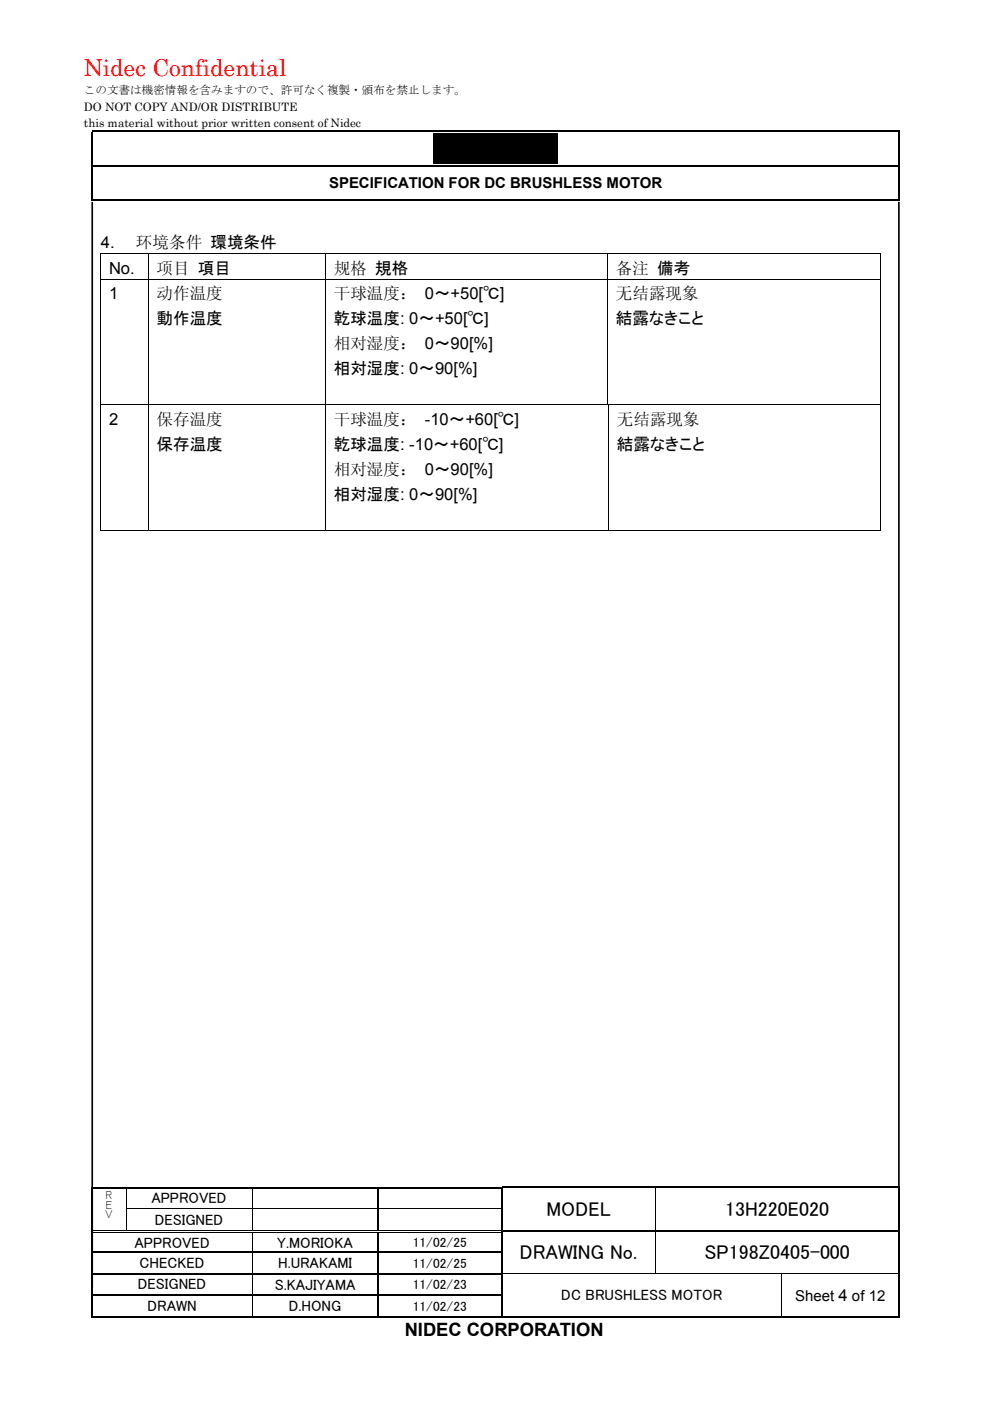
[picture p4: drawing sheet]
<svg xmlns="http://www.w3.org/2000/svg" width="210mm" height="297mm" viewBox="0 0 210 297" stroke-linecap="round" stroke-linejoin="round" font-family="sans-serif">
<defs><g id="words">
<text font-size="5" fill="#f00" x="17.8" y="16.2">Nidec Confidential</text>
<g font-size="4.2">
<text x="115.9" y="257.7">MODEL</text>
<text x="153.8" y="257.7">13H220E020</text>
<text x="110.2" y="266.9">DRAWING No.</text>
<text x="149.4" y="266.9">SP198Z0405-000</text>
</g>
<text font-size="3.9" x="85.8" y="283.2">NIDEC CORPORATION</text>
<g font-size="3.5">
<text x="21.4" y="52.5">4.</text>
<text x="28.8" y="52.5">环境条件 環境条件</text>
<text x="23.1" y="58">No.</text>
<text x="33.2" y="58">项目 項目</text>
<text x="70.8" y="58">规格 規格</text>
<text x="130.6" y="58">备注 備考</text>
<text x="23.1" y="63.5">1</text>
<text x="33.2" y="63.5">动作温度</text>
<text x="70.8" y="63.5">干球温度： 0～+50[℃]</text>
<text x="130.6" y="63.5">无结露现象</text>
<text x="33.2" y="68.8">動作温度</text>
<text x="70.8" y="68.8">乾球温度: 0～+50[℃]</text>
<text x="130.6" y="68.8">結露なきこと</text>
<text x="70.8" y="74.1">相对湿度： 0～90[%]</text>
<text x="70.8" y="79.4">相対湿度: 0～90[%]</text>
<text x="23.1" y="90.1">2</text>
<text x="33.2" y="90.1">保存温度</text>
<text x="33.2" y="95.4">保存温度</text>
<text x="70.8" y="90.1">干球温度： -10～+60[℃]</text>
<text x="70.8" y="95.4">乾球温度: -10～+60[℃]</text>
<text x="130.8" y="90.1">无结露现象</text>
<text x="130.8" y="95.4">結露なきこと</text>
<text x="70.8" y="100.7">相对湿度： 0～90[%]</text>
<text x="70.8" y="106">相対湿度: 0～90[%]</text>
</g>
<g font-size="3.2">
<text x="69.8" y="39.9">SPECIFICATION FOR DC BRUSHLESS MOTOR</text>
<text x="32.1" y="255.1">APPROVED</text>
<text x="32.8" y="259.6">DESIGNED</text>
<text x="28.5" y="264.5">APPROVED</text>
<text x="29.6" y="268.8">CHECKED</text>
<text x="58.8" y="264.5">Y.MORIOKA</text>
<text x="59" y="268.9">H.URAKAMI</text>
<text x="29.2" y="273.4">DESIGNED</text>
<text x="58.2" y="273.5">S.KAJIYAMA</text>
<text x="119" y="275.6">DC BRUSHLESS MOTOR</text>
<text x="168.6" y="275.8">Sheet 4 of 12</text>
<text x="31.3" y="278">DRAWN</text>
<text x="61.2" y="278">D.HONG</text>
</g>
<g font-size="2.8">
<text x="87.5" y="264.4">11/02/25</text>
<text x="87.5" y="268.8">11/02/25</text>
<text x="87.5" y="273.4">11/02/23</text>
<text x="87.5" y="278">11/02/23</text>
</g>
<g font-size="2.5">
<text x="17.8" y="20">この文書は機密情報を含みますので、許可なく複製・頒布を禁止します。</text>
<text x="17.8" y="23.5">DO NOT COPY AND/OR DISTRIBUTE</text>
<text x="17.8" y="27">this material without prior written consent of Nidec</text>
<text x="21.9" y="254.3">Ｒ</text>
<text x="21.9" y="256.4">Ｅ</text>
<text x="21.9" y="258.5">Ｖ</text>
</g>
</g></defs>
<path d="M91.9 28.2h26.5v6.5h-26.5z" fill-rule="evenodd" fill="#000"/>
<g fill="none" stroke="#000" stroke-width=".25">
<path d="M19.4 27.8h171.1M190.6 27.9v7M190.6 35.3v6.9M80.2 252v4.2M80.2 256.5v4.3M106.6 251.8h32.2M139.1 251.8h51.4M190.6 252v4.2M190.6 256.5v4.3M19.8 265.5h33.6M19.8 270.1h33.6M19.8 274.7h33.6"/>
<path d="M53.6 265.5h26.5M53.6 270.1h26.5M53.6 274.7h26.5M80.2 261.4v4M80.2 265.6v4.4M80.2 270.2v4.3M80.2 274.8v4.3M80.3 265.5h25.9M80.3 270.1h25.9M80.3 274.7h25.9M106.6 260.9h32.2M106.6 279.2h59"/>
<path d="M139.1 260.9h51.4M165.8 279.2h24.7M190.6 261.4v4M190.6 265.6v4.4M190.6 270.2v4.3M190.6 274.8v4.3"/>
</g>
<g fill="#000">
<path d="M19.4 34.9h.4v.4h-.4zM190.5 27.7h.3v.2h-.3zM190.5 34.9h.3v.4h-.3zM19.4 42.2h.4v.4h-.4zM21.3 53.6h.2v.2h-.2zM21.3 59.1h.2v.2h-.2zM31.4 53.6h.1v.2h-.1zM31.4 59.1h.1v.2h-.1zM69 53.6h.1v.2h-.1zM69 59.1h.1v.2h-.1zM128.7 53.6h.2v.2h-.2zM128.7 59.1h.2v.2h-.2z"/>
<path d="M186.5 53.6h.2v.2h-.2zM186.5 59.1h.2v.2h-.2zM190.5 42.2h.3v.4h-.3zM21.3 85.7h.2v.2h-.2zM31.4 85.7h.1v.2h-.1zM69 85.7h.1v.2h-.1zM128.7 85.7h.2v.2h-.2zM128.9 85.7l.1 .2zM129 85.7h.2v.2h-.2zM186.5 85.7h.2v.2h-.2zM21.3 112.4h.2v.1h-.2zM31.4 112.4h.1v.1h-.1z"/>
<path d="M69 112.4h.1v.1h-.1zM129 112.4h.2v.1h-.2zM186.5 112.4h.2v.1h-.2zM19.4 251.6h.4v.4h-.4zM19.4 256.2h.4v.3h-.4zM26.7 251.6h.3v.4h-.3zM26.7 256.2h.1v.3h-.1zM53.4 251.6h.3v.4h-.3zM53.4 256.2h.1v.3h-.1zM80.1 251.6h.3v.4h-.3zM80.1 256.2h.2v.3h-.2zM106.2 251.6h.4v.4h-.4z"/>
<path d="M106.2 256.2h.4v.3h-.4zM138.8 251.9l.2 .1zM138.8 251.6h.3v.3h-.3zM138.8 256.2h.2v.3h-.2zM190.5 251.6h.3v.4h-.3zM190.5 251.6h.3v.3h-.3zM190.5 256.2h.3v.3h-.3zM19.4 260.8h.4v.6h-.4zM19.4 265.4h.4v.2h-.4zM19.4 270h.4v.2h-.4zM19.4 274.5h.4v.3h-.4zM19.4 279.1h.4v.3h-.4z"/>
<path d="M26.7 260.8h.5v.2h-.5zM26.7 261.2h.5v.1h-.5zM53.4 261.3l.1 .1zM53.4 260.8h.5v.2h-.5zM53.4 261.2h.5v.1h-.5zM53.4 265.4h.2v.2h-.2zM53.4 270h.2v.2h-.2zM53.4 274.5h.2v.3h-.2zM53.4 279.1h.3v.3h-.3zM80.1 261.3l.2 .1zM80.1 260.8h.5v.2h-.5zM80.1 261.2h.5v.1h-.5z"/>
<path d="M80.1 265.4h.2v.2h-.2zM80.1 270h.2v.2h-.2zM80.1 274.5h.2v.3h-.2zM80.1 279.1h.3v.3h-.3zM106.2 260.8h.4v.6h-.4zM106.2 265.4h.4v.2h-.4zM106.2 270h.4v.2h-.4zM106.2 274.5h.4v.3h-.4zM106.2 279.1h.4v.3h-.4zM138.8 261.1h.2v.3h-.2zM138.8 260.8h.3v.3h-.3zM138.8 265.4h.2v.2h-.2z"/>
<path d="M138.8 270h.2v.1h-.2zM165.6 270.1l.1 .1zM165.6 270h.1v.1h-.1zM165.6 274.5h.1v.3h-.1zM165.6 279.1h.2v.3h-.2zM190.5 260.8h.3v.6h-.3zM190.5 265.4h.3v.2h-.3zM190.5 270h.3v.2h-.3zM190.5 274.5h.3v.3h-.3zM190.5 279.1h.3v.3h-.3z"/>
</g>
<g fill="none" stroke="#000" stroke-width=".34">
<path d="M19.6 27.9v7M19.6 35.3v6.9M19.8 35.1h170.7M19.8 42.4h170.7M19.6 252v4.2M19.6 256.5v4.3M19.8 251.8h6.9M27 251.8h26.4M53.7 251.8h26.4M80.4 251.8h25.8M106.4 252v4.2M106.4 256.5v4.3"/>
<path d="M19.6 261.4v4M19.6 265.6v4.4M19.6 270.2v4.3M19.6 274.8v4.3M19.8 279.3h33.6M53.7 279.3h26.4M80.4 279.3h25.8M106.4 261.4v4M106.4 265.6v4.4M106.4 270.2v4.3M106.4 274.8v4.3"/>
</g>
<g fill="none" stroke="#000" stroke-width=".21">
<path d="M21.4 53.8v5.3M21.4 59.3v26.4M21.5 53.7h9.9M21.5 59.2h9.9M31.5 53.8v5.3M31.5 59.3v26.4M31.5 53.7h37.5M31.5 59.2h37.5M69 53.8v5.3M69 59.3v26.4M69.1 53.7h59.6M69.1 59.2h59.6"/>
<path d="M128.8 53.8v5.3M128.8 59.3v26.4M128.9 53.7h57.6M128.9 59.2h57.6M186.6 53.8v5.3M186.6 59.3v26.4M21.4 85.9v26.5M21.5 85.8h9.9M31.5 85.9v26.5M31.5 85.8h37.5M69 85.9v26.5M69.1 85.8h59.6"/>
<path d="M129.1 85.9v26.5M129.2 85.8h57.3M186.6 85.9v26.5M21.5 112.4h9.9M31.5 112.4h37.5M69.1 112.4h59.9M129.2 112.4h57.3M26.8 252v4.2M26.8 256.5v4.3M26.8 256.3h26.6M53.5 252v4.2M53.5 256.5v4.3"/>
<path d="M53.6 256.3h26.5M80.3 256.3h25.9M138.9 252v4.2M138.9 256.5v4.3M19.8 260.9h6.9M19.8 261.2h6.9M27.2 260.9h26.2M27.2 261.2h26.2M53.5 261.4v4M53.5 265.6v4.4M53.5 270.2v4.3M53.5 274.8v4.3"/>
<path d="M53.9 260.9h26.2M53.9 261.2h26.2M80.6 260.9h25.6M80.6 261.2h25.6M106.6 270h32.2M138.9 261.4v4M138.9 265.6v4.4M139 270h26.6M165.6 270.2v4.3M165.6 274.8v4.3M165.7 270h24.8"/>
</g>
<path d="M19.6 42.8v230.2M190.6 42.8v230.2" fill="none" stroke="#000" stroke-width=".35"/>
<use href="#words"/>
</svg>
